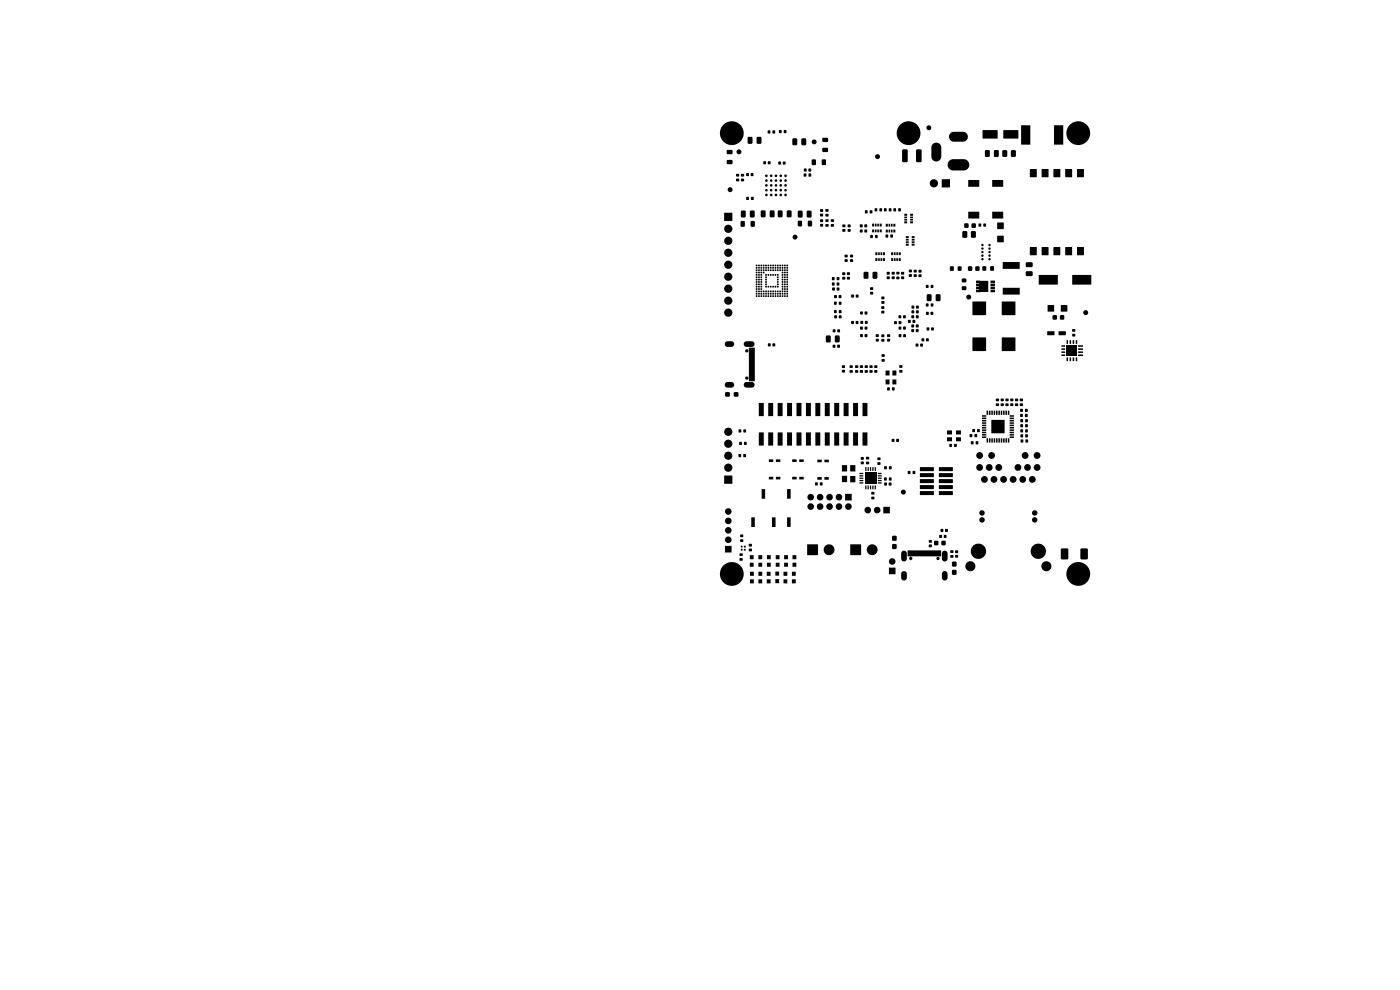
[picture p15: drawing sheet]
<svg xmlns="http://www.w3.org/2000/svg" width="297mm" height="210mm" viewBox="0 0 297 210" stroke-linecap="round" stroke-linejoin="round" font-family="sans-serif">
<g fill="#000">
<path d="M154.2 34h1.1l.1 .7-1.1 .1zM154.2 31.9l1.1-.1 .1 .8-1.1 .1zM156.2 37.9h.6v.5h-.6zM156.2 36.9h.6v.5h-.6zM157.2 37.9h.6v.5h-.6zM157.2 36.9h.6v.5h-.6zM158.3 36.7h.5v.6h-.5zM158.7 29.1l.7-.1 .2 .1v1.1l-.1 .3-.9-.1zM159.3 36.7h.5v.6h-.5zM160.6 29.1l.7-.1 .2 .1v1.1l-.1 .3-.9-.1zM162 34.2h.5v.6h-.5zM162.9 27.7h.5v.6h-.5z"/>
<path d="M162.9 34.2h.5v.6h-.5zM163.9 27.7h.5v.6h-.5zM165.1 34.3h.6v.6h-.6zM165.3 27.6h.5v.6h-.5zM166.1 34.3h.5v.6h-.5zM166.3 27.6h.5v.6h-.5zM168.2 29.4l.7-.1 .2 .1v1.1l-.1 .3-.9-.1zM170.1 29.4l.7-.1 .2 .1v1.1l-.1 .3-.9-.1zM170.5 36.8h.5v.6h-.5zM170.6 35.8h.5v.6h-.5zM171.5 35.8h.5v.6h-.5zM171.6 36.8h.4v.6h-.4z"/>
<path d="M172.3 33.9h.8l-.1 1.1-.8-.1zM174.4 33.9h.8l-.1 1.1-.7-.1zM174.5 31.4h1.1v.8h-1.1zM174.5 29.3h1.1v.7l-1.1 .1zM191.5 31.8l.8-.1 .3 .1v2.3l-.2 .3h-.8l-.2-.1zM194.4 31.8l.8-.1 .3 .1v2.3l-.1 .3h-.9l-.2-.1zM197.8 30.6l.5-.3h.6l.4 .2 .3 .5 .1 2.5-.3 .4-.5 .3-.8-.1-.5-.6v-2.3zM199.8 38h1.7v1.8h-1.7zM201.6 28.3l.7-.3h2.2l.7 .5 .1 .8-.3 .5-.5 .2h-2.4l-.4-.2-.3-.5v-.5zM201.3 34.2l.8-.4h2.3a1.2 1.2 0 0 1 1.2 1.2 1.2 1.2 0 0 1-1.2 1.2h-2.2a1.2 1.2 0 0 1-1.1-.7 1.2 1.2 0 0 1 .2-1.3zM205.4 38.2h2.3v1.4h-2.3zM209 31.9l.7-.1 .2 .1 .1 1.1-.1 .3-.9-.1z"/>
<path d="M208.5 27.6h3.1v1.7l-3.1 .1zM210.9 31.9l.7-.1 .2 .1 .1 1.1-.1 .3-.9-.1zM210.5 38.2h2.3v1.4h-2.3zM212.7 31.9l.7-.1 .2 .2v1.2h-.9zM214.5 31.9l.7-.1 .3 .2-.1 1.2h-.9zM212.9 27.6h3.1v1.7l-3.1 .1zM216.6 26.6h2v4.1h-2zM218.5 35.9h1.4v1.7h-1.4zM221 35.9h1.4v1.7h-1.4zM223.5 35.9h1.4v1.7h-1.4zM223.6 26.6h2l-.1 4.1h-1.9zM226 35.9h1.4v1.7h-1.4z"/>
<path d="M228.5 35.9h1.4v1.7h-1.4zM153.6 45.1h1.8v1.8h-1.8zM157.2 46.9l.8 .1-.1 1.1-.8-.1zM157.2 44.7l.7-.1 .3 .2v1.1l-.1 .2-.9-.1zM158.3 41.8h.5v.6h-.5zM159.4 41.8h.5v.6h-.5zM159.1 44.7l.7-.1 .3 .2v1.1l-.1 .2-.9-.1zM159.3 46.9l.8 .1-.1 1.1-.7-.1zM161.5 44.7l.7-.1 .2 .1v1.1l-.1 .3-.9-.1zM163.4 44.7l.7-.1 .2 .1v1.1l-.1 .3-.9-.1zM165.1 44.7l.7-.1 .2 .1v1.1l-.1 .3-.9-.1zM167 44.7l.7-.1 .2 .1v1.1l-.1 .3-.9-.1z"/>
<path d="M169.3 46.9h.8v1.1l-.8-.1zM169.3 44.7h.7l.2 .1 .1 1.1-.1 .2-.9-.1zM171.2 44.7h.7l.2 .1 .1 1.1-.1 .2-.9-.1zM171.4 46.9h.8v1.1l-.8-.1zM174 47.5h.6v.5h-.6zM174 46.6h.6v.5h-.6zM174 45.4h.6v.5h-.6zM174 44.4h.6v.5h-.6zM175.1 47.6h.6v.5h-.6zM175.1 46.5h.6v.5h-.6zM175.1 45.4h.6v.5h-.6zM175.1 44.4h.6v.5h-.6z"/>
<path d="M176.3 47.6h.6v.5h-.6zM176.3 46.5h.6v.5h-.6zM176.5 60h.5v.5h-.5zM176.5 58.8h.5v.6h-.5zM177.5 60h.5v.5h-.5zM177.5 58.8h.5v.6h-.5zM178.7 58.8h.6v.5h-.6zM178.7 57.8h.6v.5h-.6zM178.7 48.6h.6v.5h-.6zM178.7 47.7h.6v.5h-.6zM179.2 55h.6v.5h-.6zM179.2 54.1h.6v.5h-.6z"/>
<path d="M179.7 58.7h.6v.6h-.6zM179.7 57.8h.6v.5h-.6zM179.9 48.6h.5v.5h-.5zM179.9 47.7h.5v.5h-.5zM180.4 55h.5v.5h-.5zM180.4 54.1h.5v.5h-.5zM182.4 48.7h.6v.6h-.6zM182.4 47.6h.6v.6h-.6zM183.4 48.7h.5v.6h-.5zM183.4 47.6h.5v.6h-.5zM183.5 44.6h.5v.6h-.5zM183.3 57.7l.7-.1 .2 .2v1.1l-.1 .2-.9-.1z"/>
<path d="M184.5 44.6h.5v.6h-.5zM184.6 49.9h.5v.6h-.5zM185 48.7h.4v.6h-.4zM185 47.4h.4v.6h-.4zM185.2 57.7l.7-.1 .2 .2v1.1l-.1 .2-.9-.1zM185.6 48.7h.4l-.1 .6h-.3zM185.6 47.4h.4l-.1 .6h-.3zM185.6 44.2h.5v.6h-.5zM185.7 49.9h.5v.6h-.5zM185.7 54.8h.4v.6h-.4zM185.7 53.5h.4v.6h-.4zM186.1 48.7h.4l-.1 .6h-.3z"/>
<path d="M186.1 47.4h.4l-.1 .6h-.3zM186.3 54.8h.3v.6h-.3zM186.3 53.5h.3v.6h-.3zM186.6 44.2h.5v.6h-.5zM186.6 48.7h.4v.6h-.4zM186.6 47.4h.4v.6h-.4zM186.8 54.8h.3v.6h-.3zM186.8 53.5h.3v.6h-.3zM187.3 54.8h.4v.6h-.4zM187.3 53.5h.4v.6h-.4zM187.6 44.2h.5v.6h-.5zM187.9 49.8h.5v.6h-.5z"/>
<path d="M187.9 48.7h.4v.6h-.4zM187.9 47.5h.4v.6h-.4zM188.1 58.7h.6v.5h-.6zM188.1 57.7h.6v.5h-.6zM188.5 48.7h.3v.6h-.3zM188.5 47.5h.3v.6h-.3zM188.6 44.2h.5v.6h-.5zM189 48.7h.3v.6h-.3zM189 47.5h.3v.6h-.3zM188.9 49.8h.5v.6h-.5zM189.1 54.8h.4v.6h-.4zM189.1 53.5h.4v.6h-.4z"/>
<path d="M189.2 58.7h.6v.5h-.6zM189.2 57.7h.6v.5h-.6zM189.5 48.7h.4v.6h-.4zM189.5 47.5h.4v.6h-.4zM189.7 54.8h.3v.6h-.3zM189.7 53.5h.3v.6h-.3zM189.6 44.2h.5v.6h-.5zM190.2 54.8h.3v.6h-.3zM190.2 53.5h.3v.6h-.3zM190.2 58.7h.6v.5h-.6zM190.2 57.7h.6v.5h-.6zM190.6 44.2h.5v.6h-.5z"/>
<path d="M190.7 54.8h.4v.6h-.4zM190.7 53.5h.4v.6h-.4zM191.2 58.7h.6v.5h-.6zM191.2 57.7h.6v.5h-.6zM191.8 46.9h.6v.5h-.6zM191.8 45.3h.6v.5h-.6zM191.8 46.4h.6v.4h-.6zM191.8 45.9h.6v.4h-.6zM192.2 51.7h.6v.4h-.6zM192.2 50.1h.6v.4h-.6zM192.2 51.2h.6v.3h-.6zM192.2 50.7h.6v.3h-.6z"/>
<path d="M192.8 58.2h.6v.5h-.6zM192.8 57.2h.6v.5h-.6zM193.1 46.9h.6v.5h-.6zM193.1 45.3h.6v.5h-.6zM193.1 46.4h.6v.4h-.6zM193.1 45.9h.6v.4h-.6zM193.4 51.7h.6v.4h-.6zM193.4 50.1h.6v.4h-.6zM193.4 51.2h.6v.3h-.6zM193.4 50.7h.6v.3h-.6zM193.9 58.2h.5v.5h-.5zM193.9 57.3h.5v.5h-.5z"/>
<path d="M194.9 58.2h.6v.5h-.6zM194.9 57.3h.6v.5h-.6zM201.6 56.5h.7v.9h-.7zM203.2 56.5h.7v.9h-.7zM204.1 59.1h.9v.7h-.9zM204.2 49.1l.7-.1 .3 .1-.1 1.3-.9-.1zM204.6 47.4h.8v.9h-.8zM205.4 56.5h.8v.9h-.8zM206 49.1l.8-.1 .2 .1-.1 1.3-.9-.1zM206.2 47.4h.8v.9h-.8zM207 56.5h.8v.9h-.8zM205.4 44.9h2.3v1.4l-2.3 .1z"/>
<path d="M207.1 59.5l2.5 .1v2.3l-2.5 .1v-.5l.6-.1-.6-.1v-.5h.6l-.6-.1v-.5l.6-.1-.6-.1zM207.6 47.5h.5v.6h-.5zM208.6 47.5h.5v.6h-.5zM208.5 56.5h.7v.9h-.7zM210.1 56.5h.7v.9h-.7zM210.1 59.5h1v.5h-1zM210.5 44.9h2.3v1.4l-2.3 .1zM211.6 50h1.3v1.4h-1.3zM211.6 47.2h1.3v1.4h-1.3zM212.7 55.6h3.6v1.4h-3.6zM217.7 57.6h1.3v.9l-.2 .1-1.1-.1-.1-.2zM217.7 55.7h1.3v.9l-.2 .1-1.1-.1-.1-.2z"/>
<path d="M218.5 52.4h1.4v1.7h-1.4zM221 52.4h1.4v1.7h-1.4zM220.4 58.3h4v2.1h-4zM223.5 52.4h1.4v1.7h-1.4zM226 52.4h1.4v1.7h-1.4zM228.5 52.4h1.4v1.7h-1.4zM227.5 58.3h4v2.1h-4zM154 72.5l.3-.1h1.1l.3 .4v.4l-.5 .4-1.1-.1-.3-.4zM157.9 72.6l.4-.2h1.4l.3 .3 .1 .5-.5 .4h-1.4l-.4-.4zM158.2 74.2a.46 .46 0 0 1 .7 .2v-.6h1.2v7.1h-1.2v-.7a.38 .38 0 0 1-.6 .3 .38 .38 0 0 1-.1-.6 .45 .45 0 0 1 .7 .3v-5.8a.38 .38 0 0 1-.5 .4 .38 .38 0 0 1-.2-.6zM162.9 72.9h.6v.5h-.6zM163.9 72.9h.5v.5h-.5z"/>
<path d="M175.3 71.2l.7-.1 .2 .2v1.1l-.1 .2-.9-.1zM176.6 61h.5v.6h-.5zM176.7 73.2h.5v.5h-.5zM176.7 69.9h.5v.6h-.5zM177 65.8h.5v.6h-.5zM177 64h.5v.6h-.5zM177 62.6h.5v.6h-.5zM177 66.9h.5v.6h-.5zM177.2 71.2l.7-.1 .2 .2v1.1l-.1 .2-.9-.1zM177.5 61h.5v.6h-.5zM177.6 73.2h.6v.5h-.6zM177.7 69.9h.5v.6h-.5z"/>
<path d="M177.9 62.6h.6v.6h-.6zM178 65.8h.5v.6h-.5zM178 64h.5v.6h-.5zM178 66.9h.5v.6h-.5zM178.6 78.5h.6v.5h-.6zM178.6 77.5h.6v.5h-.6zM180.3 78.5h.6v.5h-.6zM180.3 77.5h.6v.5h-.6zM180.6 68.1h.5v.6h-.5zM180.6 62.5h.5v.6h-.5zM181.4 78.5h.6v.5h-.6zM181.4 77.5h.6v.5h-.6z"/>
<path d="M181.6 68.1h.5v.6h-.5zM181.6 62.5h.5v.6h-.5zM182.5 70.9h.5v.6h-.5zM182.5 69.3h.5v.6h-.5zM182.5 66.1h.5v.6h-.5zM182.5 78.5h.6v.5h-.6zM182.5 77.5h.6v.5h-.6zM182.6 68.1h.5v.6h-.5zM183.5 70.9h.5v.6h-.5zM183.5 69.3h.5v.6h-.5zM183.5 66.1h.5v.6h-.5zM183.5 68.1h.5v.6h-.5z"/>
<path d="M183.5 78.5h.6v.5h-.6zM183.5 77.5h.6v.5h-.6zM184.5 78.5h.6v.5h-.6zM184.5 77.5h.6v.5h-.6zM184.6 61.9h.6v.5h-.6zM184.6 61h.6v.5h-.6zM185.5 78.5h.6v.5h-.6zM185.5 77.5h.6v.5h-.6zM185.8 71.9h.6v.5h-.6zM185.8 70.9h.6v.6h-.6zM187 66h.6v.5h-.6zM187 65h.6v.5h-.6z"/>
<path d="M187 71.9h.6v.5h-.6zM187 71h.6v.5h-.6zM187 63.9h.6v.5h-.6zM187 62.9h.6v.6h-.6zM187.1 76.2h.5v.5h-.5zM187.1 75.2h.5v.5h-.5zM187.9 78.6h.8v1h-.8zM188.2 71.9h.6v.5h-.6zM188.2 70.9h.6v.6h-.6zM189.3 78.6h.9v1h-.9zM189.7 68.2h.5v.5h-.5zM190.7 66.9h.5v.6h-.5z"/>
<path d="M190.7 69.3h.5v.6h-.5zM190.7 68.2h.5v.5h-.5zM190.7 70.9h.5v.6h-.5zM190.8 78.5h.6v.5h-.6zM190.8 77.5h.6v.5h-.6zM191.6 66.9h.5v.6h-.5zM191.6 69.3h.5v.6h-.5zM191.6 70.9h.6v.6h-.6zM192.7 67.9h.5v.6h-.5zM193.4 69.8h.5v.6h-.5zM193.4 68.9h.5v.5h-.5zM193.4 66.9h.5v.6h-.5z"/>
<path d="M193.4 65.9h.5v.5h-.5zM193.4 64.9h.5v.5h-.5zM193.6 67.9h.5v.6h-.5zM194.3 72.9h.5v.6h-.5zM194.3 69.8h.5v.6h-.5zM194.3 68.9h.5v.5h-.5zM194.3 66.9h.6v.6h-.6zM194.4 65.9h.5v.5h-.5zM194.4 64.9h.5v.5h-.5zM195.2 72.9h.6v.6h-.6zM195.5 71.8h.5v.6h-.5zM196.5 64.4h.5v.6h-.5z"/>
<path d="M196.5 60.5h.5v.6h-.5zM196.5 66.2h.5v.6h-.5zM196.5 71.8h.5v.6h-.5zM196.6 69.5h.5v.6h-.5zM196.7 62.5l.7-.1 .2 .1v1.1l-.1 .2h-.9zM197.4 66.2h.6v.6h-.6zM197.5 64.4h.5v.6h-.5zM197.5 60.5h.5v.6h-.5zM197.6 69.5h.5v.6h-.5zM198.6 62.5l.7-.1 .2 .1v1.1l-.1 .2h-.9zM204.1 60.8h.9v.7h-.9zM206.3 71.6h2.9v2.8h-2.9z"/>
<path d="M206.3 64h2.9v2.8h-2.9zM210.1 61.5h1v.5h-1zM210.1 60.8h1v.5h-1zM210.1 60.2h1v.5h-1zM212.5 71.6h2.9v2.8h-2.9zM212.5 64h2.9v2.8h-2.9zM212.7 61.1h3.6v1.4h-3.6zM222.3 64.7h1.3v1.4h-1.3zM222.2 70.3h1.4l.1 .8h-1.5zM223.4 66.9h.8v.9h-.8zM224.9 66.9h.8v.9h-.8zM225.2 75.2h.7l.1 .3h-.8z"/>
<path d="M225.2 74.6h.7l.1 .2-.8 .1zM225.2 73.9h.7l.1 .3h-.8zM225.2 73.3h.7l.1 .2-.8 .1zM224.6 70.3h1.4l.1 .8h-1.5zM225.1 64.7h1.3v1.4h-1.3zM226.3 72.2h.3l-.1 .7h-.2zM226.3 75.8l.3 .1-.1 .7h-.2zM226.9 75.8l.3 .1v.7h-.3zM226.9 72.2h.3v.7h-.3zM227.6 75.8l.3 .1-.1 .7h-.2zM227.6 72.2h.3l-.1 .7h-.2zM227.5 70.8h.6v.5h-.6z"/>
<path d="M227.5 69.8h.6v.5h-.6zM226.3 73.3h2.2v2.2h-2.2zM228.2 75.8l.3 .1v.7h-.3zM228.2 72.2h.3v.7h-.3zM228.7 75.2h1l.1 .3h-1.1zM228.7 74.6h1l.1 .2-1.1 .1zM228.7 73.9h1l.1 .3h-1.1zM228.7 73.3h1l.1 .2-1.1 .1zM153.9 83.2h.9v.9h-.9zM154 81.2l.3-.2 1.1 .1 .3 .3v.5l-.5 .3h-1.1l-.3-.5zM155.7 83.2h.9v.9h-.9zM156.7 96.3h.5v.6h-.5z"/>
<path d="M156.7 91.1h.5v.6h-.5zM156.8 93.8h.5v.6h-.5zM157.7 96.3h.5v.6h-.5zM157.7 91.1h.5v.6h-.5zM157.9 93.8h.5v.6h-.5zM157.9 81.2l.4-.2 1.4 .1 .3 .2 .1 .5-.5 .4h-1.4l-.4-.4zM161 91.7h1v2.8h-1zM161 85.5h1v2.8h-1zM163 91.7h1v2.8h-1zM163 85.5h1v2.8h-1zM163.1 97.5l.9-.1v.6h-.9zM164.6 97.5l.9-.1v.6h-.9z"/>
<path d="M165 91.7h1v2.8h-1zM165 85.5h1v2.8h-1zM167 91.7h1v2.8h-1zM167 85.5h1v2.8h-1zM168.1 97.5l.9-.1v.6h-.9zM169 91.7h1v2.8h-1zM169 85.5h1v2.8h-1zM169.6 97.5l.9-.1v.6h-.9zM171 91.7h1v2.8h-1zM171 85.5h1v2.8h-1zM173 91.7h1v2.8h-1zM173 85.5h1v2.8h-1z"/>
<path d="M173.4 97.5h.9v.5l-.9 .1zM174.9 97.5h.9v.5l-.9 .1zM175 91.7h1v2.8h-1zM175 85.5h1v2.8h-1zM177 91.7h1v2.8h-1zM177 85.5h1v2.8h-1zM178.6 98.7h1.1v1.3h-1.1zM179 91.7h1v2.8h-1zM179 85.5h1v2.8h-1zM180.4 98.7h1.1v1.3h-1.1zM181 91.7h1v2.8h-1zM181 85.5h1v2.8h-1z"/>
<path d="M182.6 97.9h.6v.6h-.6zM182.6 97h.6v.5h-.6zM183.6 99.1h.2v.8h-.3zM183 91.7h1v2.8h-1zM183 85.5h1v2.8h-1zM183.7 98h.6v.5h-.6zM183.7 96.9h.6v.5h-.6zM184.1 99.1h.2v.8h-.3zM184.6 99.1h.2v.8h-.3zM185.1 99.1h.2v.8h-.3zM185.6 99.1h.2v.8h-.3zM186.2 98.1h.6v.5h-.6z"/>
<path d="M186.2 97.1h.6v.5h-.6zM187.6 98.9h.5v.6h-.5zM188.2 82.2h.5v.6h-.5zM187.9 80.5h.8v1h-.8zM188.6 98.9h.5v.6h-.5zM189.2 93.1h.5v.6h-.5zM189.3 82.2h.5v.6h-.5zM189.3 80.5h.9v1h-.9zM190.2 93.1h.5v.6h-.5zM192.6 99.9h.5v.6h-.5zM193.6 99.9h.5v.6h-.5zM195.2 99.1h2.9v.8h-2.9z"/>
<path d="M201.4 94.2h.5v.6h-.5zM200.9 92.8h1.1v.8h-1.1zM200.9 91.3h1.1v.9h-1.1zM199.2 99.1h2.9v.8h-2.9zM202.4 94.2h.5v.6h-.5zM202.8 92.8h1.1v.8h-1.1zM202.8 91.3h1.1v.9h-1.1zM205.7 92.1h.5v.6h-.5zM206 93.6h.5v.6h-.5zM206.3 91h.5v.6h-.5zM206.8 92.1h.5v.6h-.5zM207 93.6h.5v.6h-.5z"/>
<path d="M207.3 91h.5v.6h-.5zM208.3 92.6h.9v.3h-.9zM208.3 92.1h.9v.3h-.9zM208.3 91.6h.9v.3h-.9zM208.3 91.1h.9v.3h-.9zM208.3 90.6h.9v.3h-.9zM208.3 90.1h.9v.3h-.9zM208.3 89.6h.9v.3h-.9zM208.3 89.1h.9v.3h-.9zM208.3 88.6h.9v.3h-.9zM208.3 88.1h.9v.3h-.9zM209.3 93h.3v.9l-.3-.1z"/>
<path d="M209.3 87.1h.3v.9h-.3zM209.8 93h.3v.9l-.3-.1zM209.8 87.1h.3v.9h-.3zM210.3 93h.3v.9l-.3-.1zM210.3 87.1h.3v.9h-.3zM210.8 93h.3v.9l-.3-.1zM210.8 87.1h.3v.9h-.3zM211.3 93h.3v.9l-.3-.1zM211.3 87.1h.3v.9h-.3zM211.3 85.6h.6v.5h-.6zM211.3 84.6h.6v.5h-.6zM211.8 93h.3v.9l-.3-.1z"/>
<path d="M211.8 87.1h.3v.9h-.3zM212.3 93h.3v.9l-.3-.1zM212.3 87.1h.3v.9h-.3zM212.3 85.6h.6v.5h-.6zM212.3 84.6h.6v.5h-.6zM212.8 93h.3v.9l-.3-.1zM212.8 87.1h.3v.9h-.3zM210.3 89.1h2.8v2.8h-2.8zM213.3 93h.3v.9l-.3-.1zM213.3 87.1h.3v.9h-.3zM213.3 85.6h.6v.5h-.6zM213.3 84.6h.6v.5h-.6z"/>
<path d="M213.8 93h.3v.9l-.3-.1zM213.8 87.1h.3v.9h-.3zM214.3 85.6h.6v.5h-.6zM214.3 84.6h.6v.5h-.6zM214.2 92.6h.9v.3h-.9zM214.2 92.1h.9v.3h-.9zM214.2 91.6h.9v.3h-.9zM214.2 91.1h.9v.3h-.9zM214.2 90.6h.9v.3h-.9zM214.2 90.1h.9v.3h-.9zM214.2 89.6h.9v.3h-.9zM214.2 89.1h.9v.3h-.9z"/>
<path d="M214.2 88.6h.9v.3h-.9zM214.2 88.1h.9v.3h-.9zM215.4 85.6h.6v.5h-.6zM215.4 84.6h.6v.5h-.6zM216.5 87.8h.5v.6h-.5zM216.5 86.8h.5v.6h-.5zM216.4 85.6h.6v.5h-.6zM216.4 84.6h.6v.5h-.6zM216.5 90h.5v.6h-.5zM216.5 91.1h.5v.6h-.5zM216.5 88.9h.5v.6h-.5zM216.5 92.2h.5v.6h-.5z"/>
<path d="M216.6 93.2h.4v.6h-.4zM217.5 87.8h.5v.6h-.5zM217.5 86.8h.5v.6h-.5zM217.5 90h.5v.6h-.5zM217.5 91.1h.5v.6h-.5zM217.5 88.9h.5v.6h-.5zM217.5 92.2h.5v.6h-.5zM217.6 93.2h.5v.6h-.5zM153.8 115.8h1.4v1.4h-1.4zM153.6 100.9h1.8v1.7h-1.8zM156.9 118.4h.6v.5h-.6zM156.9 117.4h.6v.5h-.6z"/>
<path d="M157.2 116.4h.3v.4h-.3zM157.2 115.8h.3v.3h-.3zM157.1 114.4h.6v.5h-.6zM157.1 113.4h.6v.5h-.6zM157.8 116.4h.4v.4h-.4zM157.8 115.8h.4v.3h-.4zM158.9 116.4h.6v.5h-.6zM158.9 115.4h.6v.5h-.6zM159.1 119.4h.8v.8h-.8zM159.1 117.8h.8v.8h-.8zM159.4 109.8h.7v2h-.7zM160.9 119.4h.8v.8h-.8z"/>
<path d="M160.9 117.8h.8v.8h-.8zM161.6 103.8h.7v2h-.7zM162.7 119.4h.8v.8h-.8zM162.7 117.8h.8v.8h-.8zM163.1 101.2l.9-.1v.6h-.9zM163.8 109.8h.7v2h-.7zM164.6 119.4h.8v.8h-.8zM164.6 117.8h.8v.8h-.8zM164.6 101.2l.9-.1v.6h-.9zM166.4 119.4h.8v.8h-.8zM166.4 117.8h.8v.8h-.8zM167 109.8h.7v2h-.7z"/>
<path d="M167 103.8h.7v2h-.7zM168.1 119.4h.8v.8h-.8zM168.1 117.8h.8v.8h-.8zM168.1 101.2l.9-.1v.6h-.9zM169.6 101.2l.9-.1v.6h-.9zM172.9 102.4h.5v.5h-.5zM171.3 115.5h2.2v2.2h-2.2zM173.4 101.2h.9v.5l-.9 .1zM174 102.4h.5v.5h-.5zM174.9 101.2h.9v.5l-.9 .1zM178.6 100.9h1.1v1.4h-1.1zM179.3 104.8h1.4v1.4h-1.4z"/>
<path d="M180.4 101h1.1v1.3h-1.1zM180.4 115.5h2.2v2.2h-2.2zM182.3 102.3h.8v.3h-.8zM182.3 101.8h.8v.3h-.8zM182.3 101.3h.8v.3h-.8zM182.3 100.8h.8v.3h-.8zM182.3 100.3h.8v.3h-.8zM183.6 103h.2v.8h-.3zM184.1 103h.2v.8h-.3zM184.6 103h.2v.8h-.3zM185.1 103h.2v.8h-.3zM184.9 105.4h.6v.5h-.6z"/>
<path d="M184.9 104.4h.6v.5h-.6zM185.6 103h.2v.8h-.3zM183.4 100.2h2.5v2.5h-2.5zM186.2 102.3h.8v.3h-.8zM186.2 101.8h.8v.3h-.8zM186.2 101.3h.8v.3h-.8zM186.2 100.8h.8v.3h-.8zM186.2 100.3h.8v.3h-.8zM187.6 101.3h.5v.6h-.5zM187.6 102.4h.5v.6h-.5zM187.4 107.5h1.4v1.4h-1.4zM188.6 102.4h.5v.6h-.5z"/>
<path d="M188.6 101.3h.5v.6h-.5zM189.3 115.5h.9v.9h-.9zM189.3 113.7h.9v1h-.9zM191.3 117l.6-.2 .5 .4v1.4l-.4 .5-.5-.1-.3-.3v-1.3zM192.5 116.8h7.2v1.2h-.7a.38 .38 0 0 1 .3 .6 .38 .38 0 0 1-.6 .1 .45 .45 0 0 1 .3-.7h-5.8a.37 .37 0 0 1 .4 .4 .37 .37 0 0 1-.4 .4 .37 .37 0 0 1-.3-.4l.3-.4h-.7zM197.1 115.5h.5v.6h-.5zM197.1 114.6h.5v.5h-.5zM195.2 104.2h2.9v.8h-2.9zM195.2 102.9h2.9v.8h-2.9zM195.2 101.7l2.9-.1v.8l-2.9 .1zM195.2 100.4h2.9v.8h-2.9zM198.2 114.8h.8v.8h-.8z"/>
<path d="M199.3 113.5h.5v.6h-.5zM199.6 112.2h.5v.6h-.5zM199.8 114.8h.8v.8h-.8zM200 117l.5-.2 .5 .4v1.4l-.4 .5-.5-.1-.3-.3v-1.3zM200.2 113.5h.6v.6h-.6zM200.5 112.2h.5v.6h-.5zM199.2 104.2h2.9v.8h-2.9zM199.2 102.9h2.9v.8h-2.9zM199.2 101.7l2.9-.1v.8l-2.9 .1zM199.2 100.4h2.9v.8h-2.9zM201.6 117.8h.6v.5h-.6zM201.6 116.8h.6v.5h-.6z"/>
<path d="M202 119.2h.9v.9h-.9zM202.7 117.7h.5v.6h-.5zM202.7 116.8h.5v.5h-.5zM225.1 116.4l1.3-.1 .2 .1v2l-.1 .2-1.2 .1-.2-.1zM229.3 116.4l1.2-.1 .2 .1 .1 2-.1 .2-1.2 .1-.3-.1zM159.1 122.9h.8v.8h-.8zM159.1 121.3h.8v.8h-.8zM160.9 122.9h.8v.8h-.8zM160.9 121.3h.8v.8h-.8zM162.7 122.9h.8v.8h-.8zM162.7 121.3h.8v.8h-.8zM164.5 122.9h.8v.8h-.8z"/>
<path d="M164.5 121.3h.8v.8h-.8zM166.2 122.9h.8v.8h-.8zM166.2 121.3h.8v.8h-.8zM168 122.9h.8v.8h-.8zM168 121.3h.8v.8h-.8zM188.6 120.4h1.4v1.4h-1.4zM191.3 121.4l.6-.3 .4 .4 .1 1.1-.4 .5h-.5l-.3-.3v-1.1zM200 121.4l.5-.3 .5 .4v1.1l-.3 .5h-.5l-.3-.3-.1-1.1zM202 120.9h.9v1h-.9z"/>
<circle cx="155.3" cy="28.2" r="2.53"/>
<circle cx="156.8" cy="32.2" r=".53"/>
<circle cx="162.6" cy="39.3" r=".28"/>
<circle cx="162.6" cy="38.3" r=".28"/>
<circle cx="162.6" cy="37.3" r=".28"/>
<circle cx="163.6" cy="37.3" r=".28"/>
<circle cx="163.6" cy="38.3" r=".28"/>
<circle cx="163.6" cy="39.3" r=".28"/>
<circle cx="164.6" cy="37.3" r=".28"/>
<circle cx="164.6" cy="38.3" r=".28"/>
<circle cx="164.6" cy="39.3" r=".28"/>
<circle cx="165.6" cy="37.3" r=".28"/>
<circle cx="165.6" cy="39.3" r=".28"/>
<circle cx="165.6" cy="38.3" r=".28"/>
<circle cx="166.6" cy="37.3" r=".28"/>
<circle cx="166.6" cy="39.3" r=".28"/>
<circle cx="166.6" cy="38.3" r=".28"/>
<circle cx="172.7" cy="30.1" r=".53"/>
<circle cx="186.2" cy="33.2" r=".53"/>
<circle cx="192.8" cy="28.2" r="2.53"/>
<circle cx="197.1" cy="27.1" r=".53"/>
<circle cx="198.1" cy="38.9" r=".88"/>
<circle cx="228.8" cy="28.2" r="2.53"/>
<circle cx="154.5" cy="53.6" r=".88"/>
<circle cx="154.5" cy="58.7" r=".88"/>
<circle cx="154.5" cy="56.2" r=".88"/>
<circle cx="154.5" cy="51.1" r=".88"/>
<circle cx="154.5" cy="48.5" r=".88"/>
<circle cx="154.9" cy="40.2" r=".53"/>
<circle cx="160.5" cy="59.8" r=".2"/>
<circle cx="160.5" cy="58.8" r=".2"/>
<circle cx="160.5" cy="57.8" r=".2"/>
<circle cx="160.5" cy="56.8" r=".2"/>
<circle cx="160.5" cy="58.3" r=".2"/>
<circle cx="160.5" cy="57.3" r=".2"/>
<circle cx="160.5" cy="59.3" r=".2"/>
<circle cx="160.5" cy="56.3" r=".2"/>
<circle cx="161" cy="59.8" r=".2"/>
<circle cx="161" cy="58.8" r=".2"/>
<circle cx="161" cy="57.8" r=".2"/>
<circle cx="161" cy="56.8" r=".2"/>
<circle cx="161" cy="57.3" r=".2"/>
<circle cx="161" cy="58.3" r=".2"/>
<circle cx="161" cy="59.3" r=".2"/>
<circle cx="161" cy="56.3" r=".2"/>
<circle cx="161.5" cy="59.8" r=".2"/>
<circle cx="161.5" cy="58.8" r=".2"/>
<circle cx="161.5" cy="57.8" r=".2"/>
<circle cx="161.5" cy="56.8" r=".2"/>
<circle cx="161.5" cy="58.3" r=".2"/>
<circle cx="161.5" cy="57.3" r=".2"/>
<circle cx="161.5" cy="59.3" r=".2"/>
<circle cx="161.5" cy="56.3" r=".2"/>
<circle cx="162" cy="57.8" r=".2"/>
<circle cx="162" cy="56.8" r=".2"/>
<circle cx="162" cy="57.3" r=".2"/>
<circle cx="162" cy="56.3" r=".2"/>
<circle cx="162.5" cy="58.8" r=".2"/>
<circle cx="162.5" cy="59.8" r=".2"/>
<circle cx="162.5" cy="56.8" r=".2"/>
<circle cx="162.5" cy="58.3" r=".2"/>
<circle cx="162.5" cy="57.3" r=".2"/>
<circle cx="162.5" cy="59.3" r=".2"/>
<circle cx="162.5" cy="56.3" r=".2"/>
<circle cx="162.6" cy="40.3" r=".28"/>
<circle cx="162.6" cy="41.4" r=".28"/>
<circle cx="163" cy="56.8" r=".2"/>
<circle cx="163" cy="57.3" r=".2"/>
<circle cx="163" cy="58.3" r=".2"/>
<circle cx="163" cy="56.3" r=".2"/>
<circle cx="163.5" cy="56.8" r=".2"/>
<circle cx="163.5" cy="57.3" r=".2"/>
<circle cx="163.5" cy="58.3" r=".2"/>
<circle cx="163.5" cy="56.3" r=".2"/>
<circle cx="163.6" cy="41.4" r=".28"/>
<circle cx="163.6" cy="40.3" r=".28"/>
<circle cx="164" cy="56.8" r=".2"/>
<circle cx="164" cy="57.3" r=".2"/>
<circle cx="164" cy="58.3" r=".2"/>
<circle cx="164" cy="56.3" r=".2"/>
<circle cx="164.5" cy="56.8" r=".2"/>
<circle cx="164.5" cy="58.3" r=".2"/>
<circle cx="164.5" cy="57.3" r=".2"/>
<circle cx="164.5" cy="56.3" r=".2"/>
<circle cx="164.6" cy="40.3" r=".28"/>
<circle cx="164.6" cy="41.4" r=".28"/>
<circle cx="165" cy="58.8" r=".2"/>
<circle cx="165" cy="59.8" r=".2"/>
<circle cx="165" cy="56.8" r=".2"/>
<circle cx="165" cy="57.3" r=".2"/>
<circle cx="165" cy="58.3" r=".2"/>
<circle cx="165" cy="59.3" r=".2"/>
<circle cx="165" cy="56.3" r=".2"/>
<circle cx="165.5" cy="56.8" r=".2"/>
<circle cx="165.5" cy="57.3" r=".2"/>
<circle cx="165.5" cy="56.3" r=".2"/>
<circle cx="165.6" cy="41.4" r=".28"/>
<circle cx="165.6" cy="40.3" r=".28"/>
<circle cx="166" cy="58.8" r=".2"/>
<circle cx="166" cy="59.8" r=".2"/>
<circle cx="166" cy="57.8" r=".2"/>
<circle cx="166" cy="56.8" r=".2"/>
<circle cx="166" cy="57.3" r=".2"/>
<circle cx="166" cy="58.3" r=".2"/>
<circle cx="166" cy="59.3" r=".2"/>
<circle cx="166" cy="56.3" r=".2"/>
<circle cx="166.5" cy="59.8" r=".2"/>
<circle cx="166.5" cy="58.8" r=".2"/>
<circle cx="166.5" cy="57.8" r=".2"/>
<circle cx="166.5" cy="56.8" r=".2"/>
<circle cx="166.5" cy="57.3" r=".2"/>
<circle cx="166.5" cy="58.3" r=".2"/>
<circle cx="166.5" cy="59.3" r=".2"/>
<circle cx="166.5" cy="56.3" r=".2"/>
<circle cx="166.6" cy="41.4" r=".28"/>
<circle cx="166.6" cy="40.3" r=".28"/>
<circle cx="167" cy="59.8" r=".2"/>
<circle cx="167" cy="58.8" r=".2"/>
<circle cx="167" cy="57.8" r=".2"/>
<circle cx="167" cy="56.8" r=".2"/>
<circle cx="167" cy="58.3" r=".2"/>
<circle cx="167" cy="57.3" r=".2"/>
<circle cx="167" cy="59.3" r=".2"/>
<circle cx="167" cy="56.3" r=".2"/>
<circle cx="168.7" cy="50.3" r=".53"/>
<circle cx="208.4" cy="52.7" r=".25"/>
<circle cx="208.4" cy="53.5" r=".25"/>
<circle cx="208.4" cy="54.2" r=".25"/>
<circle cx="208.4" cy="52" r=".25"/>
<circle cx="208.4" cy="55" r=".25"/>
<circle cx="209.9" cy="52.7" r=".25"/>
<circle cx="209.9" cy="53.5" r=".25"/>
<circle cx="209.9" cy="54.2" r=".25"/>
<circle cx="209.9" cy="52" r=".25"/>
<circle cx="209.9" cy="55" r=".25"/>
<circle cx="154.5" cy="63.8" r=".88"/>
<circle cx="154.5" cy="61.2" r=".88"/>
<circle cx="154.5" cy="66.3" r=".88"/>
<circle cx="160.5" cy="62.8" r=".2"/>
<circle cx="160.5" cy="61.8" r=".2"/>
<circle cx="160.5" cy="60.8" r=".2"/>
<circle cx="160.5" cy="62.3" r=".2"/>
<circle cx="160.5" cy="61.3" r=".2"/>
<circle cx="160.5" cy="60.3" r=".2"/>
<circle cx="161" cy="62.8" r=".2"/>
<circle cx="161" cy="61.8" r=".2"/>
<circle cx="161" cy="60.8" r=".2"/>
<circle cx="161" cy="62.3" r=".2"/>
<circle cx="161" cy="61.3" r=".2"/>
<circle cx="161" cy="60.3" r=".2"/>
<circle cx="161.5" cy="62.8" r=".2"/>
<circle cx="161.5" cy="61.8" r=".2"/>
<circle cx="161.5" cy="60.8" r=".2"/>
<circle cx="161.5" cy="62.3" r=".2"/>
<circle cx="161.5" cy="61.3" r=".2"/>
<circle cx="161.5" cy="60.3" r=".2"/>
<circle cx="162" cy="62.8" r=".2"/>
<circle cx="162" cy="61.8" r=".2"/>
<circle cx="162" cy="62.3" r=".2"/>
<circle cx="162.5" cy="62.8" r=".2"/>
<circle cx="162.5" cy="61.8" r=".2"/>
<circle cx="162.5" cy="60.8" r=".2"/>
<circle cx="162.5" cy="62.3" r=".2"/>
<circle cx="162.5" cy="60.3" r=".2"/>
<circle cx="163" cy="62.8" r=".2"/>
<circle cx="163" cy="61.8" r=".2"/>
<circle cx="163" cy="60.8" r=".2"/>
<circle cx="163" cy="62.3" r=".2"/>
<circle cx="163.5" cy="62.8" r=".2"/>
<circle cx="163.5" cy="60.8" r=".2"/>
<circle cx="163.5" cy="61.8" r=".2"/>
<circle cx="163.5" cy="62.3" r=".2"/>
<circle cx="164" cy="62.8" r=".2"/>
<circle cx="164" cy="61.8" r=".2"/>
<circle cx="164" cy="60.8" r=".2"/>
<circle cx="164" cy="62.3" r=".2"/>
<circle cx="164.5" cy="62.8" r=".2"/>
<circle cx="164.5" cy="60.8" r=".2"/>
<circle cx="164.5" cy="61.8" r=".2"/>
<circle cx="164.5" cy="62.3" r=".2"/>
<circle cx="165" cy="62.8" r=".2"/>
<circle cx="165" cy="61.8" r=".2"/>
<circle cx="165" cy="60.8" r=".2"/>
<circle cx="165" cy="62.3" r=".2"/>
<circle cx="165" cy="60.3" r=".2"/>
<circle cx="165.5" cy="62.8" r=".2"/>
<circle cx="165.5" cy="61.8" r=".2"/>
<circle cx="165.5" cy="62.3" r=".2"/>
<circle cx="166" cy="62.8" r=".2"/>
<circle cx="166" cy="60.8" r=".2"/>
<circle cx="166" cy="61.8" r=".2"/>
<circle cx="166" cy="62.3" r=".2"/>
<circle cx="166" cy="61.3" r=".2"/>
<circle cx="166" cy="60.3" r=".2"/>
<circle cx="166.5" cy="62.8" r=".2"/>
<circle cx="166.5" cy="60.8" r=".2"/>
<circle cx="166.5" cy="61.8" r=".2"/>
<circle cx="166.5" cy="62.3" r=".2"/>
<circle cx="166.5" cy="61.3" r=".2"/>
<circle cx="166.5" cy="60.3" r=".2"/>
<circle cx="167" cy="62.8" r=".2"/>
<circle cx="167" cy="61.8" r=".2"/>
<circle cx="167" cy="60.8" r=".2"/>
<circle cx="167" cy="62.3" r=".2"/>
<circle cx="167" cy="61.3" r=".2"/>
<circle cx="167" cy="60.3" r=".2"/>
<circle cx="205.5" cy="63" r=".53"/>
<circle cx="230.3" cy="66.3" r=".53"/>
<circle cx="154.5" cy="99.2" r=".88"/>
<circle cx="154.5" cy="94.1" r=".88"/>
<circle cx="154.5" cy="96.7" r=".88"/>
<circle cx="154.5" cy="91.6" r=".88"/>
<circle cx="207.8" cy="99.2" r=".72"/>
<circle cx="207.8" cy="96.6" r=".72"/>
<circle cx="209.9" cy="99.2" r=".72"/>
<circle cx="210.4" cy="96.6" r=".72"/>
<circle cx="211.9" cy="99.2" r=".72"/>
<circle cx="216" cy="99.2" r=".72"/>
<circle cx="217.5" cy="96.6" r=".72"/>
<circle cx="218" cy="99.2" r=".72"/>
<circle cx="220" cy="99.2" r=".72"/>
<circle cx="220" cy="96.6" r=".72"/>
<circle cx="154.5" cy="110.5" r=".7"/>
<circle cx="154.5" cy="114.5" r=".7"/>
<circle cx="154.5" cy="108.5" r=".7"/>
<circle cx="154.5" cy="112.5" r=".7"/>
<circle cx="172" cy="105.5" r=".7"/>
<circle cx="172" cy="107.5" r=".7"/>
<circle cx="174" cy="105.5" r=".7"/>
<circle cx="174" cy="107.5" r=".7"/>
<circle cx="175.9" cy="116.6" r="1.15"/>
<circle cx="176" cy="105.5" r=".7"/>
<circle cx="176" cy="107.5" r=".7"/>
<circle cx="178" cy="105.5" r=".7"/>
<circle cx="178" cy="107.5" r=".7"/>
<circle cx="180" cy="107.5" r=".7"/>
<circle cx="184.1" cy="108.2" r=".7"/>
<circle cx="185" cy="116.6" r="1.15"/>
<circle cx="186.1" cy="108.2" r=".7"/>
<circle cx="189.3" cy="119.1" r=".7"/>
<circle cx="191.6" cy="104.4" r=".53"/>
<circle cx="207.6" cy="116.9" r="1.62"/>
<circle cx="208.3" cy="110.3" r=".57"/>
<circle cx="208.3" cy="108.8" r=".57"/>
<circle cx="208.8" cy="101.7" r=".72"/>
<circle cx="210.9" cy="101.7" r=".72"/>
<circle cx="212.9" cy="101.7" r=".72"/>
<circle cx="214.9" cy="101.7" r=".72"/>
<circle cx="217" cy="101.7" r=".72"/>
<circle cx="219" cy="101.7" r=".72"/>
<circle cx="219.5" cy="110.3" r=".57"/>
<circle cx="219.5" cy="108.8" r=".57"/>
<circle cx="220.3" cy="116.9" r="1.62"/>
<circle cx="155.2" cy="121.8" r="2.53"/>
<circle cx="205.9" cy="120.1" r="1.07"/>
<circle cx="222" cy="120.1" r="1.07"/>
<circle cx="228.7" cy="121.8" r="2.53"/>
</g>
</svg>
